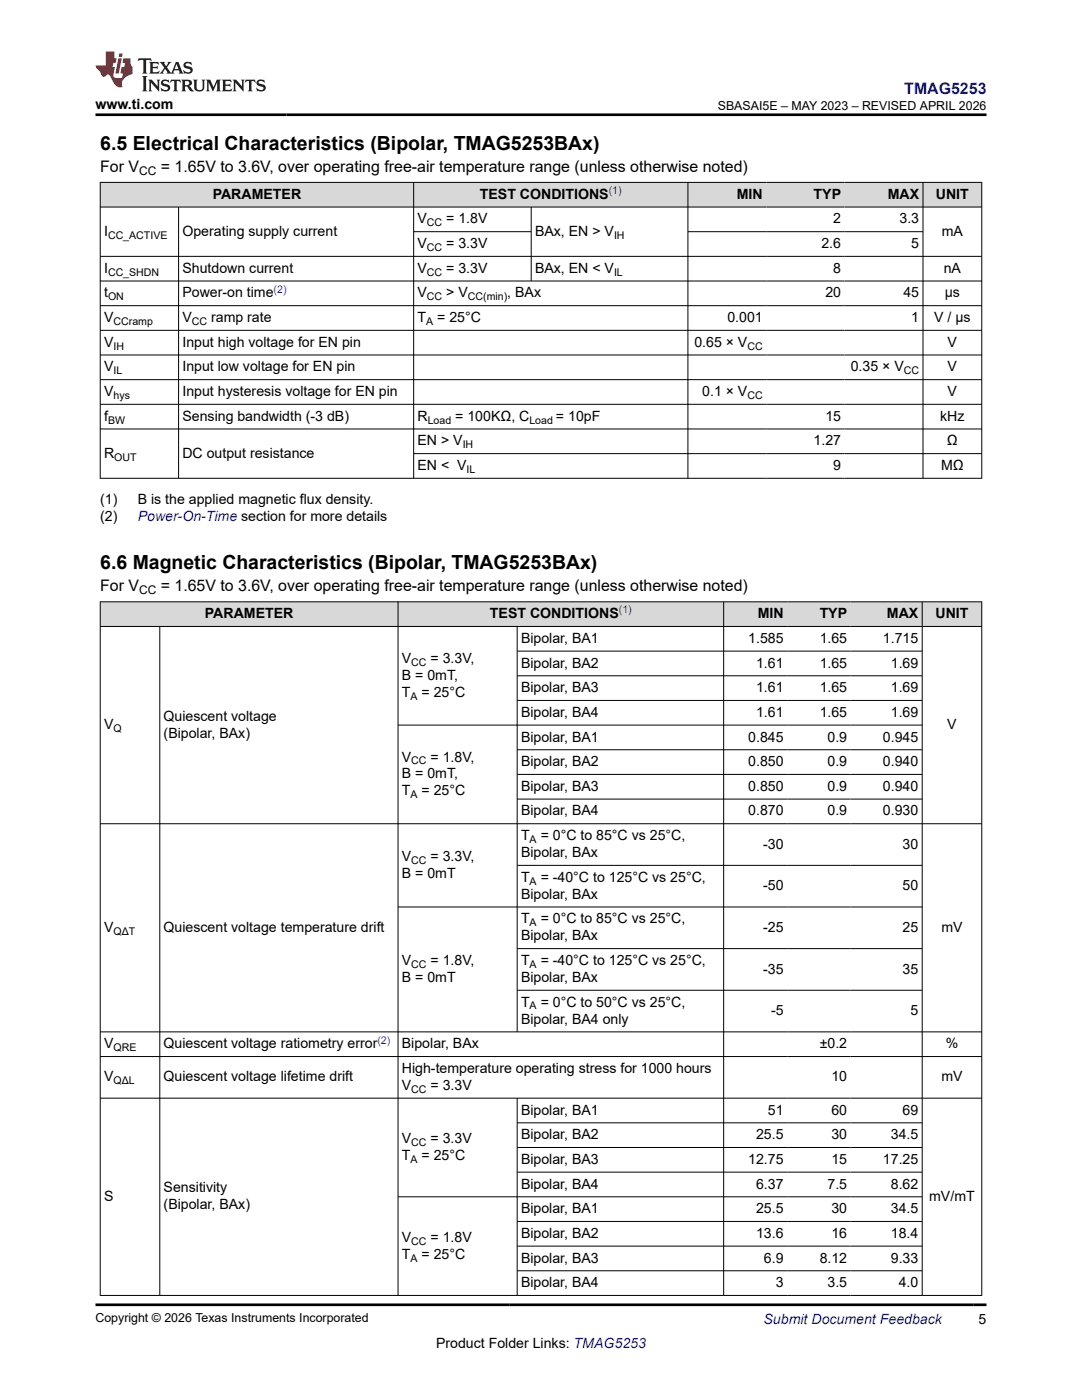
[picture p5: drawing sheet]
<svg xmlns="http://www.w3.org/2000/svg" width="216mm" height="279mm" viewBox="0 0 216 279" stroke-linecap="round" stroke-linejoin="round" font-family="sans-serif">
<defs><g id="words">
<g font-size="3.9">
<text x="20" y="29.9">6.5 Electrical Characteristics (Bipolar, TMAG5253BAx)</text>
<text x="20" y="113.6">6.6 Magnetic Characteristics (Bipolar, TMAG5253BAx)</text>
</g>
<text font-size="3.2" fill="#00f" x="180.4" y="18.7">TMAG5253</text>
<g font-size="3.2">
<text x="20" y="34.3">For V</text>
<text x="32.1" y="34.3">= 1.65V to 3.6V, over operating free-air temperature range (unless otherwise noted)</text>
<text x="20" y="118">For V</text>
<text x="32.1" y="118">= 1.65V to 3.6V, over operating free-air temperature range (unless otherwise noted)</text>
</g>
<g font-size="2.8">
<text x="19" y="21.8">www.ti.com</text>
<text x="42.4" y="39.7">PARAMETER</text>
<text x="95.8" y="39.7">TEST CONDITIONS</text>
<text x="147" y="39.7">MIN</text>
<text x="162.3" y="39.7">TYP</text>
<text x="177.1" y="39.7">MAX</text>
<text x="186.7" y="39.7">UNIT</text>
<text x="20.8" y="47.1">I</text>
<text x="36.4" y="47.1">Operating supply current</text>
<text x="83.3" y="44.6">V</text>
<text x="89" y="44.6">= 1.8V</text>
<text x="106.8" y="47.1">BAx, EN &gt; V</text>
<text x="166.3" y="44.6">2</text>
<text x="179.5" y="44.6">3.3</text>
<text x="187.9" y="47.1">mA</text>
<text x="83.3" y="49.5">V</text>
<text x="89" y="49.5">= 3.3V</text>
<text x="163.9" y="49.5">2.6</text>
<text x="181.8" y="49.5">5</text>
<text x="20.8" y="54.4">I</text>
<text x="20.8" y="59.4">t</text>
<text x="36.4" y="54.4">Shutdown current</text>
<text x="36.4" y="59.4">Power-on time</text>
<text x="83.3" y="54.4">V</text>
<text x="83.3" y="59.4">V</text>
<text x="89" y="54.4">= 3.3V</text>
<text x="89" y="59.4">&gt; V</text>
<text x="101.2" y="59.4">, BAx</text>
<text x="106.8" y="54.4">BAx, EN &lt; V</text>
<text x="164.7" y="59.4">20</text>
<text x="166.3" y="54.4">8</text>
<text x="180.3" y="59.4">45</text>
<text x="188.3" y="54.4">nA</text>
<text x="188.5" y="59.4">µs</text>
<text x="20.8" y="64.3">V</text>
<text x="36.4" y="64.3">V</text>
<text x="42.1" y="64.3">ramp rate</text>
<text x="83.3" y="64.3">T</text>
<text x="87.2" y="64.3">= 25°C</text>
<text x="145.1" y="64.3">0.001</text>
<text x="181.8" y="64.3">1</text>
<text x="186.4" y="64.3">V / µs</text>
<text x="20.8" y="69.2">V</text>
<text x="36.4" y="69.2">Input high voltage for EN pin</text>
<text x="138.5" y="69.2">0.65 × V</text>
<text x="189.1" y="69.2">V</text>
<text x="20.8" y="74.1">V</text>
<text x="36.4" y="74.1">Input low voltage for EN pin</text>
<text x="169.8" y="74.1">0.35 × V</text>
<text x="189.1" y="74.1">V</text>
<text x="20.8" y="79">V</text>
<text x="20.8" y="84">f</text>
<text x="36.4" y="79">Input hysteresis voltage for EN pin</text>
<text x="36.4" y="84">Sensing bandwidth (-3 dB)</text>
<text x="83.3" y="84">R</text>
<text x="90.8" y="84">= 100KΩ, C</text>
<text x="110.9" y="84">= 10pF</text>
<text x="140.1" y="79">0.1 × V</text>
<text x="164.7" y="84">15</text>
<text x="187.6" y="84">kHz</text>
<text x="189.1" y="79">V</text>
<text x="83.3" y="88.9">EN &gt; V</text>
<text x="162.3" y="88.9">1.27</text>
<text x="189" y="88.9">Ω</text>
<text x="20.8" y="91.3">R</text>
<text x="36.4" y="91.3">DC output resistance</text>
<text x="83.3" y="93.8">EN &lt; V</text>
<text x="166.3" y="93.8">9</text>
<text x="187.8" y="93.8">MΩ</text>
<text x="20" y="100.6">(1)</text>
<text x="27.5" y="100.6">B is the applied magnetic flux density.</text>
<text x="20" y="104">(2)</text>
<text x="40.9" y="123.4">PARAMETER</text>
<text x="97.8" y="123.4">TEST CONDITIONS</text>
<text x="151.2" y="123.4">MIN</text>
<text x="163.6" y="123.4">TYP</text>
<text x="177" y="123.4">MAX</text>
<text x="186.7" y="123.4">UNIT</text>
<text x="104" y="128.3">Bipolar, BA1</text>
<text x="149.3" y="128.3">1.585</text>
<text x="163.6" y="128.3">1.65</text>
<text x="176.2" y="128.3">1.715</text>
<text x="80.2" y="132.3">V</text>
<text x="80.2" y="135.7">B = 0mT,</text>
<text x="85.9" y="132.3">= 3.3V,</text>
<text x="104" y="133.2">Bipolar, BA2</text>
<text x="150.9" y="133.2">1.61</text>
<text x="163.6" y="133.2">1.65</text>
<text x="177.8" y="133.2">1.69</text>
<text x="32.7" y="143.8">Quiescent voltage</text>
<text x="80.2" y="139.1">T</text>
<text x="84.1" y="139.1">= 25°C</text>
<text x="104" y="138.1">Bipolar, BA3</text>
<text x="104" y="143.1">Bipolar, BA4</text>
<text x="150.9" y="138.1">1.61</text>
<text x="150.9" y="143.1">1.61</text>
<text x="163.6" y="138.1">1.65</text>
<text x="163.6" y="143.1">1.65</text>
<text x="177.8" y="138.1">1.69</text>
<text x="177.8" y="143.1">1.69</text>
<text x="20.8" y="145.5">V</text>
<text x="32.7" y="147.2">(Bipolar, BAx)</text>
<text x="104" y="148">Bipolar, BA1</text>
<text x="149.3" y="148">0.845</text>
<text x="165.1" y="148">0.9</text>
<text x="176.2" y="148">0.945</text>
<text x="189" y="145.5">V</text>
<text x="80.2" y="152">V</text>
<text x="80.2" y="155.4">B = 0mT,</text>
<text x="85.9" y="152">= 1.8V,</text>
<text x="104" y="152.9">Bipolar, BA2</text>
<text x="149.3" y="152.9">0.850</text>
<text x="165.1" y="152.9">0.9</text>
<text x="176.2" y="152.9">0.940</text>
<text x="80.2" y="158.8">T</text>
<text x="84.1" y="158.8">= 25°C</text>
<text x="104" y="157.8">Bipolar, BA3</text>
<text x="149.3" y="157.8">0.850</text>
<text x="165.1" y="157.8">0.9</text>
<text x="176.2" y="157.8">0.940</text>
<text x="104" y="162.7">Bipolar, BA4</text>
<text x="104" y="167.7">T</text>
<text x="107.9" y="167.7">= 0°C to 85°C vs 25°C,</text>
<text x="149.3" y="162.7">0.870</text>
<text x="165.1" y="162.7">0.9</text>
<text x="176.2" y="162.7">0.930</text>
<text x="80.2" y="171.8">V</text>
<text x="85.9" y="171.8">= 3.3V,</text>
<text x="104" y="171.1">Bipolar, BAx</text>
<text x="152.3" y="169.4">-30</text>
<text x="180.1" y="169.4">30</text>
<text x="80.2" y="175.2">B = 0mT</text>
<text x="104" y="176">T</text>
<text x="104" y="179.4">Bipolar, BAx</text>
<text x="107.9" y="176">= -40°C to 125°C vs 25°C,</text>
<text x="152.3" y="177.7">-50</text>
<text x="180.1" y="177.7">50</text>
<text x="20.8" y="186">V</text>
<text x="32.7" y="186">Quiescent voltage temperature drift</text>
<text x="104" y="184.3">T</text>
<text x="107.9" y="184.3">= 0°C to 85°C vs 25°C,</text>
<text x="152.3" y="186">-25</text>
<text x="180.1" y="186">25</text>
<text x="187.8" y="186">mV</text>
<text x="104" y="187.7">Bipolar, BAx</text>
<text x="80.2" y="192.6">V</text>
<text x="80.2" y="196">B = 0mT</text>
<text x="85.9" y="192.6">= 1.8V,</text>
<text x="104" y="192.6">T</text>
<text x="104" y="196">Bipolar, BAx</text>
<text x="107.9" y="192.6">= -40°C to 125°C vs 25°C,</text>
<text x="152.3" y="194.3">-35</text>
<text x="180.1" y="194.3">35</text>
<text x="104" y="200.9">T</text>
<text x="107.9" y="200.9">= 0°C to 50°C vs 25°C,</text>
<text x="153.9" y="202.6">-5</text>
<text x="181.7" y="202.6">5</text>
<text x="20.8" y="209.2">V</text>
<text x="32.7" y="209.2">Quiescent voltage ratiometry error</text>
<text x="80.2" y="209.2">Bipolar, BAx</text>
<text x="104" y="204.3">Bipolar, BA4 only</text>
<text x="163.6" y="209.2">±0.2</text>
<text x="188.7" y="209.2">%</text>
<text x="20.8" y="215.8">V</text>
<text x="32.7" y="215.8">Quiescent voltage lifetime drift</text>
<text x="80.2" y="214.1">High-temperature operating stress for 1000 hours</text>
<text x="165.9" y="215.8">10</text>
<text x="187.8" y="215.8">mV</text>
<text x="80.2" y="217.5">V</text>
<text x="85.9" y="217.5">= 3.3V</text>
<text x="104" y="222.4">Bipolar, BA1</text>
<text x="104" y="227.4">Bipolar, BA2</text>
<text x="150.9" y="227.4">25.5</text>
<text x="153.2" y="222.4">51</text>
<text x="165.9" y="222.4">60</text>
<text x="165.9" y="227.4">30</text>
<text x="177.8" y="227.4">34.5</text>
<text x="180.1" y="222.4">69</text>
<text x="80.2" y="228.1">V</text>
<text x="80.2" y="231.5">T</text>
<text x="84.1" y="231.5">= 25°C</text>
<text x="85.9" y="228.1">= 3.3V</text>
<text x="104" y="232.3">Bipolar, BA3</text>
<text x="149.3" y="232.3">12.75</text>
<text x="165.9" y="232.3">15</text>
<text x="176.2" y="232.3">17.25</text>
<text x="20.8" y="239.7">S</text>
<text x="32.7" y="238">Sensitivity</text>
<text x="104" y="237.2">Bipolar, BA4</text>
<text x="150.9" y="237.2">6.37</text>
<text x="165.1" y="237.2">7.5</text>
<text x="177.8" y="237.2">8.62</text>
<text x="185.4" y="239.7">mV/mT</text>
<text x="32.7" y="241.4">(Bipolar, BAx)</text>
<text x="104" y="242.1">Bipolar, BA1</text>
<text x="150.9" y="242.1">25.5</text>
<text x="165.9" y="242.1">30</text>
<text x="177.8" y="242.1">34.5</text>
<text x="80.2" y="247.8">V</text>
<text x="80.2" y="251.2">T</text>
<text x="84.1" y="251.2">= 25°C</text>
<text x="85.9" y="247.8">= 1.8V</text>
<text x="104" y="247">Bipolar, BA2</text>
<text x="104" y="252">Bipolar, BA3</text>
<text x="150.9" y="247">13.6</text>
<text x="152.4" y="252">6.9</text>
<text x="163.6" y="252">8.12</text>
<text x="165.9" y="247">16</text>
<text x="177.8" y="247">18.4</text>
<text x="177.8" y="252">9.33</text>
<text x="104" y="256.9">Bipolar, BA4</text>
<text x="154.8" y="256.9">3</text>
<text x="165.1" y="256.9">3.5</text>
<text x="179.3" y="256.9">4.0</text>
<text x="87" y="269">Product Folder Links: TMAG5253</text>
<text x="195.3" y="264.2">5</text>
</g>
<g font-size="2.8" fill="#00f">
<text x="27.5" y="104">Power-On-Time section for more details</text>
<text x="152.4" y="264.2">Submit Document Feedback</text>
</g>
<g font-size="2.5">
<text x="143.2" y="21.9">SBASAI5E – MAY 2023 – REVISED APRIL 2026</text>
<text x="19" y="263.9">Copyright © 2026 Texas Instruments Incorporated</text>
</g>
<g font-size="2.4">
<text x="27.8" y="34.9">CC</text>
<text x="27.8" y="118.6">CC</text>
</g>
<g font-size="2.1" fill="#00f">
<text x="121.5" y="38.7">(1)</text>
<text x="54.6" y="58.4">(2)</text>
<text x="123.5" y="122.4">(1)</text>
<text x="75.3" y="208.3">(2)</text>
</g>
<g font-size="2.1">
<text x="21.6" y="47.6">CC_ACTIVE</text>
<text x="85.2" y="45.2">CC</text>
<text x="122.5" y="47.6">IH</text>
<text x="85.2" y="50.1">CC</text>
<text x="21.6" y="55">CC_SHDN</text>
<text x="21.6" y="59.9">ON</text>
<text x="85.2" y="55">CC</text>
<text x="85.2" y="59.9">CC</text>
<text x="93.3" y="59.9">CC(min)</text>
<text x="122.5" y="55">IL</text>
<text x="22.6" y="64.8">CCramp</text>
<text x="38.3" y="64.8">CC</text>
<text x="85" y="64.8">A</text>
<text x="22.6" y="69.8">IH</text>
<text x="149.1" y="69.8">CC</text>
<text x="22.6" y="74.7">IL</text>
<text x="180.3" y="74.7">CC</text>
<text x="22.6" y="79.6">hys</text>
<text x="149.1" y="79.6">CC</text>
<text x="21.6" y="84.5">BW</text>
<text x="85.3" y="84.5">Load</text>
<text x="92.3" y="89.4">IH</text>
<text x="105.6" y="84.5">Load</text>
<text x="22.8" y="91.9">OUT</text>
<text x="93.1" y="94.4">IL</text>
<text x="82.1" y="132.9">CC</text>
<text x="81.9" y="139.6">A</text>
<text x="22.6" y="146.1">Q</text>
<text x="82.1" y="152.5">CC</text>
<text x="81.9" y="159.3">A</text>
<text x="82.1" y="172.4">CC</text>
<text x="105.7" y="168.2">A</text>
<text x="105.7" y="176.5">A</text>
<text x="105.7" y="184.8">A</text>
<text x="22.6" y="186.5">QΔT</text>
<text x="82.1" y="193.2">CC</text>
<text x="105.7" y="193.2">A</text>
<text x="105.7" y="201.5">A</text>
<text x="22.6" y="209.8">QRE</text>
<text x="22.6" y="216.4">QΔL</text>
<text x="82.1" y="218.1">CC</text>
<text x="81.9" y="232.1">A</text>
<text x="82.1" y="228.7">CC</text>
<text x="81.9" y="251.8">A</text>
<text x="82.1" y="248.4">CC</text>
</g>
</g></defs>
<g fill="#d8d8d8">
<path d="M20 36.4h175.9v4.9h-175.9z" fill-rule="evenodd"/>
<path d="M20.1 36.5h62.4v4.8h-62.4z" fill-rule="evenodd"/>
<path d="M82.6 36.5h54.6v4.8h-54.6z" fill-rule="evenodd"/>
<path d="M137.3 36.5h15.6v4.8h-15.6z" fill-rule="evenodd"/>
<path d="M152.9 36.5h15.6v4.8h-15.6z" fill-rule="evenodd"/>
<path d="M168.5 36.5h15.6v4.8h-15.6z" fill-rule="evenodd"/>
<path d="M184.2 36.5h11.6v4.8h-11.6z" fill-rule="evenodd"/>
</g>
<g fill="none" stroke="#000" stroke-width=".2">
<path d="M19.9 36.4h176.1M20 36.3v59.2M82.5 36.3v59.2M137.3 36.3v59.2M184.2 36.3v59.2M195.9 36.3v59.2M19.9 41.3h176.1M19.9 51.2h176.1M19.9 56.1h176.1M35.6 41.3v54.2M82.5 46.2h23.6M106 41.3v14.8"/>
<path d="M137.3 46.2h46.9M19.9 61h176.1M19.9 65.9h176.1M19.9 70.8h176.1M19.9 75.8h176.1M19.9 80.7h176.1M19.9 85.6h176.1M19.9 95.5h176.1M82.5 90.5h113.5"/>
</g>
<g fill="#d8d8d8">
<path d="M20 120.1h175.9v4.9h-175.9z" fill-rule="evenodd"/>
<path d="M20.1 120.2h59.3v4.8h-59.3z" fill-rule="evenodd"/>
<path d="M79.5 120.2h64.8v4.8h-64.8z" fill-rule="evenodd"/>
<path d="M144.5 120.2h12.6v4.8h-12.6z" fill-rule="evenodd"/>
<path d="M157.1 120.2h12.7v4.8h-12.7z" fill-rule="evenodd"/>
<path d="M169.8 120.2h14.2v4.8h-14.2z" fill-rule="evenodd"/>
<path d="M184.1 120.2h11.7v4.8h-11.7z" fill-rule="evenodd"/>
</g>
<g fill="none" stroke="#000" stroke-width=".2">
<path d="M19.9 120.1h176.1M19.9 125h176.1M20 120v138.6M31.9 125v133.6M79.4 120v138.6M103.2 125v81M103.2 129.9h80.9M103.2 134.9h80.9M103.2 139.8h80.9M144.4 120v138.6M184 120v138.6M195.9 120v138.6"/>
<path d="M79.4 144.7h104.7M103.2 149.6h80.9M103.2 154.6h80.9M103.2 159.5h80.9M19.9 164.4h176.1M103.2 172.7h80.9M79.4 181h104.7M103.2 189.3h80.9M103.2 197.6h80.9M19.9 205.9h176.1M19.9 210.9h176.1M19.9 219.2h176.1"/>
<path d="M103.2 219.2v39.4M79.4 238.8h104.7M103.2 224.1h80.9M103.2 229h80.9M103.2 233.9h80.9M19.9 258.5h176.1M103.2 243.8h80.9M103.2 248.7h80.9M103.2 253.6h80.9"/>
</g>
<path d="M27.7 11.6l-.2 .6 .5-.2h.6v.1v2.2l-.2 .4h1l-.2-.4v-2.2v-.1h.5l.5 .2-.1-.6zM29.8 12.4l.2 .3v1.6l-.2 .4h1.9l.1-.6a1.08 1.08 0 0 1-1.3 .2v-.7h.6l.4 .2v-.7l-.4 .2h-.6v-.5l.2-.2a1 1 0 0 1 1 .3l-.1-.5zM31.8 12.4l1 1.1-1 1.2h.9l-.2-.2 .4-.8 .5 .8-.2 .2h1.6l-.2-.2 .1-.5h1l.1 .5-.1 .2h.9l-.2-.4-.8-1.9h-.5l-1 2.1-.8-1.1 .9-1h-.8l.2 .2-.5 .6-.3-.6 .1-.2zM35.2 12.8l.4 1h-.8zM36.8 12.5a.65 .65 0 0 0-.2 .7 .65 .65 0 0 0 .6 .5l.7 .1 .1 .3a.79 .79 0 0 1-.7 .4 .79 .79 0 0 1-.7-.5l.1 .7 .2-.1a.93 .93 0 0 0 1.1 0 .93 .93 0 0 0 .4-.9 1.46 1.46 0 0 0-1.2-.6l-.1-.3a1.09 1.09 0 0 1 1.2 .2l-.2-.6-.1 .1-.6-.2zM28.4 15.2l.2 .4v2.2l-.2 .4h1l-.2-.4v-2.2l.2-.4zM29.6 15.9l.2 .4v1.5l-.2 .4h.8l-.3-.4v-1.3l1.7 1.8v-2l.2-.4h-.8l.2 .2 .1 1.1-1.2-1.3zM32.3 16a.65 .65 0 0 0-.2 .8 .65 .65 0 0 0 .7 .4l.6 .2 .1 .2a.79 .79 0 0 1-.7 .4 .79 .79 0 0 1-.7-.5l.1 .7 .2-.1a.93 .93 0 0 0 1.1 .1 .93 .93 0 0 0 .4-1 1.46 1.46 0 0 0-1.2-.5l-.1-.4a1.09 1.09 0 0 1 1.2 .2l-.2-.6-.1 .1-.6-.1zM34.1 15.9l-.1 .6a.63 .63 0 0 1 .7-.3l.1 1.6-.3 .4h1l-.2-.4v-1.6a.66 .66 0 0 1 .8 .3l-.1-.6zM36.2 15.9l.2 .4v1.5l-.2 .4h.9l-.2-.2v-.7h.5l.1 .2a.79 .79 0 0 0 1.2 .6l-1-.9a.61 .61 0 0 0 .6-.6 .61 .61 0 0 0-.5-.7zM36.9 16.2h.2a.47 .47 0 0 1 .5 .1 .47 .47 0 0 1 .1 .5l-.2 .1-.6 .1zM38.5 15.9l.2 .2a2.27 2.27 0 0 0 .4 2 1.04 1.04 0 0 0 1.7-.7v-1.3l.2-.2h-.8l.2 .4v1.1a.6 .6 0 0 1-.6 .6 .6 .6 0 0 1-.6-.6v-1.1l.3-.4zM41.1 15.9l.2 .4v1.5l-.2 .4h.7l-.2-.4v-1.4l.9 1.9 .8-1.9v1.4l-.2 .4h1l-.3-.4v-1.5l.3-.4h-.8l-.7 1.5-.7-1.5zM44.3 15.9l.2 .4v1.5l-.2 .4h1.9l.1-.6a1.09 1.09 0 0 1-1.3 .2v-.7h.6l.4 .2v-.6l-.4 .2h-.6v-.6l.2-.1a1.01 1.01 0 0 1 1 .3l-.1-.6zM46.4 15.9l.3 .4v1.5l-.3 .4h.8l-.2-.4v-1.3l1.6 1.8v-2l.2-.4h-.7l.2 .2v1.1l-1.2-1.3zM49 15.9l-.1 .6a.63 .63 0 0 1 .8-.3v1.6l-.3 .4h1l-.2-.4v-1.6a.66 .66 0 0 1 .8 .3l-.1-.6zM51.4 16a.65 .65 0 0 0-.2 .8 .65 .65 0 0 0 .6 .4l.6 .2 .2 .2a.79 .79 0 0 1-.8 .4 .79 .79 0 0 1-.6-.5l.1 .7 .2-.1a.93 .93 0 0 0 1 .1 .93 .93 0 0 0 .5-1 1.46 1.46 0 0 0-1.3-.5l-.1-.4a1.09 1.09 0 0 1 1.3 .2l-.2-.6-.2 .1-.5-.1z" fill="#231f20"/>
<path d="M21.1 10.3v2.7h-2.1l.1 .4 .9 1a.95 .95 0 0 0 .9 .9 .59 .59 0 0 1 .6-.4 .59 .59 0 0 1 .5 .3l.4 .8a1.59 1.59 0 0 0 2.1 1.4 1.61 1.61 0 0 1 1-2.3l1-.3-.1-1.5a1.59 1.59 0 0 1-.4-1.7h-1.4l-.2 .9h.5l-.1 .9h-.5l-.2 .9v.3l.4 .1-.2 .9h-.6a.73 .73 0 0 1-1.1-.7l.3-1.5h-.5l.2-.9h.5l.2-.9h-.5v-1.3zM23.6 11.6l-.6 3.1h.7l.6-3.1zM23.8 10.7l-.1 .6h.7l.1-.6z" fill="#ed1c24"/>
<path d="M19 22.9h177.8M19 260.4h177.8" fill="none" stroke="#000" stroke-width=".53"/>
<use href="#words"/>
</svg>
